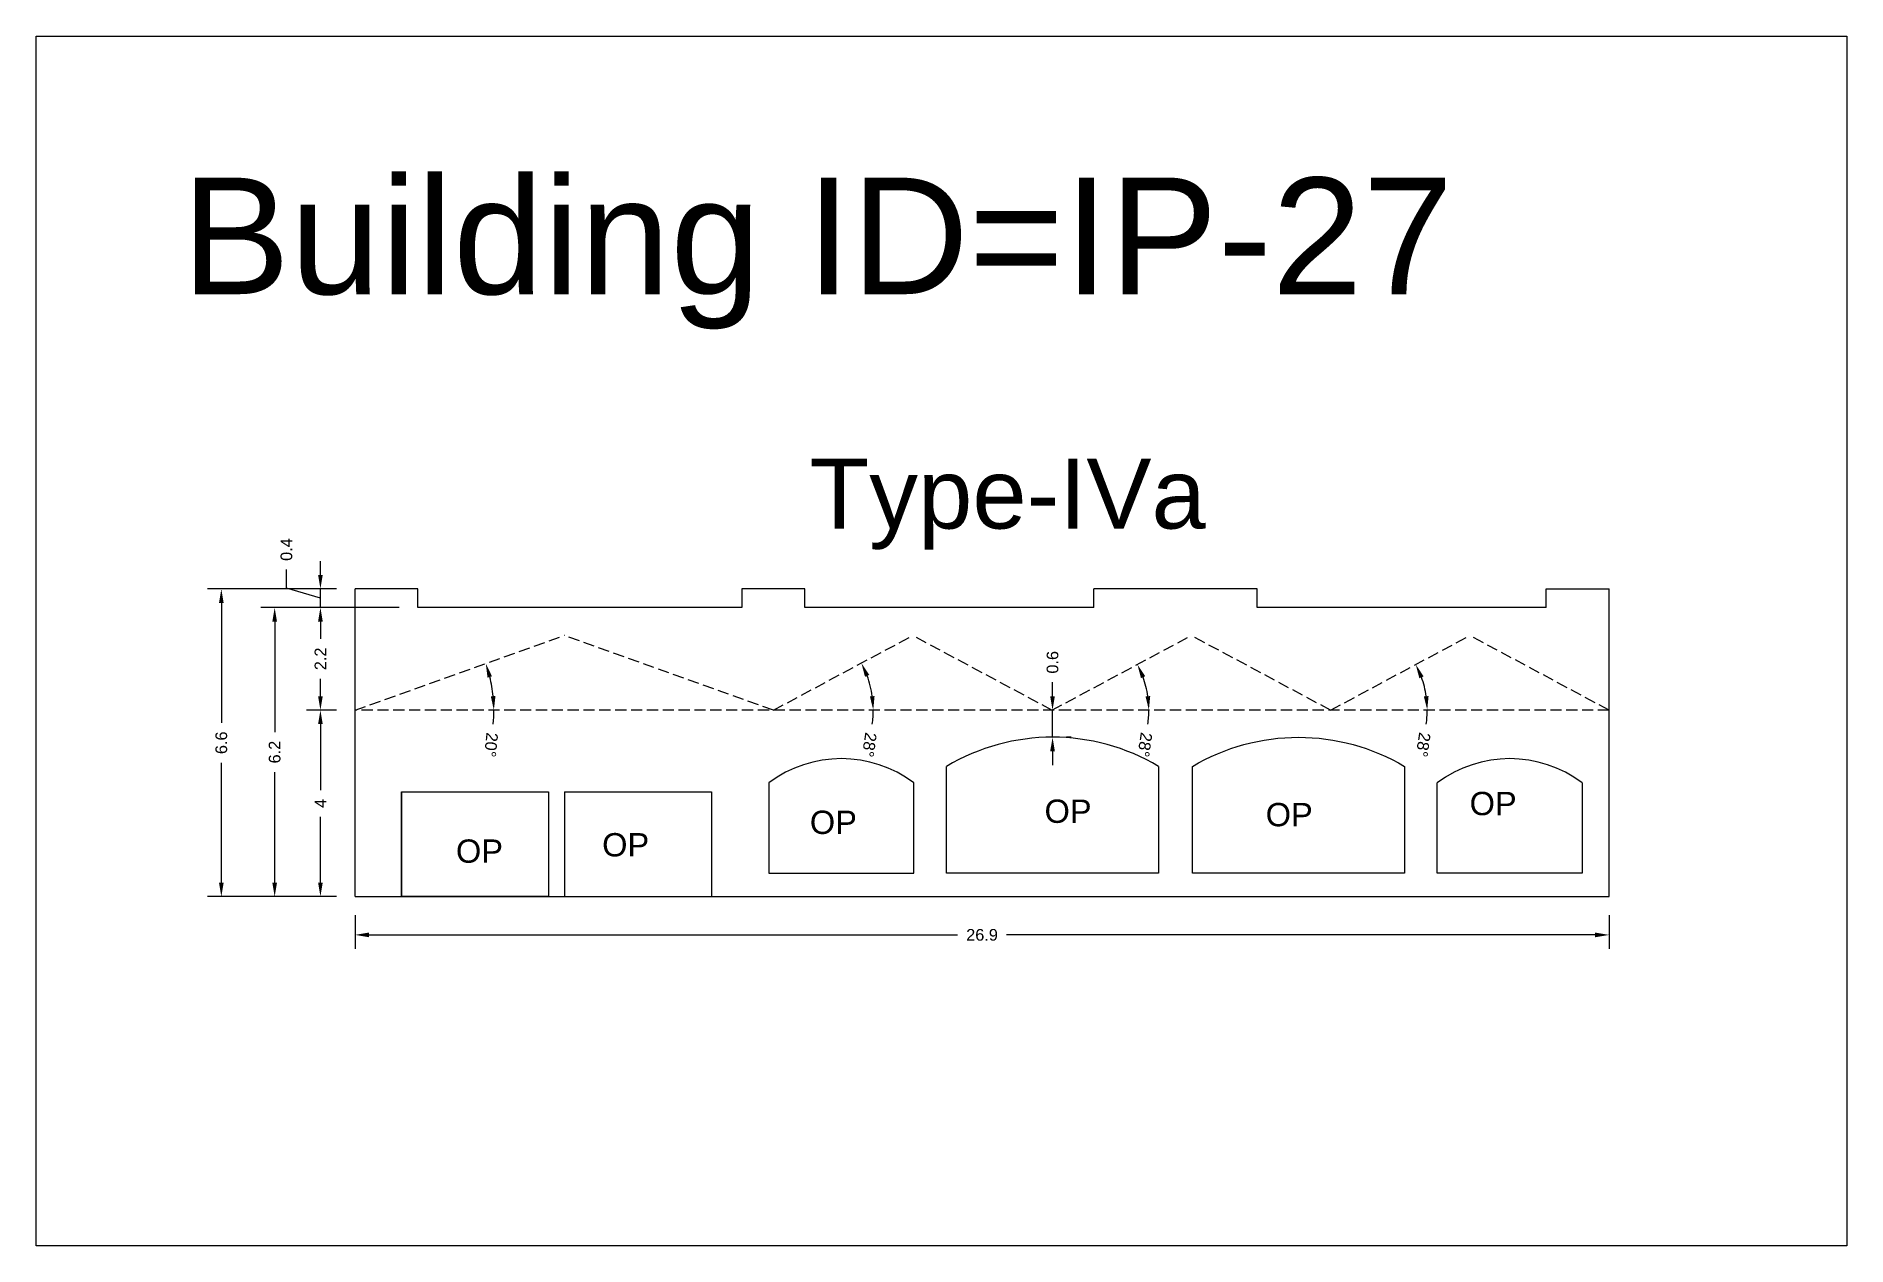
# Model space of a CAD drawing. Header units: metres. Extents: x 3416658 to 3417184, y -6712896 to -6712690.
# Drawn here: x 3416910.6 to 3416949.43, y -6712778.92 to -6712752.97 of the extents above; entities that cross this region are included whole.
import ezdxf

# ---------------------------------------------------------------- set-up
doc = ezdxf.new("R2010")
doc.units = ezdxf.units.M
doc.linetypes.add('ACAD_ISO02W100', pattern=[15, 12, -3])
doc.layers.add('Dotted', color=7, linetype='ACAD_ISO02W100', plot=False)
doc.styles.get("Standard").update_dxf_attribs({"font": 'arial.ttf'})
doc.dimstyles.new('ISO-25', dxfattribs={"dimtxt": 0.25, "dimasz": 0.3, "dimexe": 0.3, "dimexo": 0.4, "dimgap": 0.2, "dimtad": 0, "dimdec": 1, "dimdsep": 46, "dimtxsty": 'Standard', "dimcen": 2.5, "dimadec": 0, "dimazin": 0, "dimtfac": 1, "dimtdec": 1, "dimtmove": 0, "dimatfit": 3, "dimfxl": 1, "dimarcsym": 0})

# ---------------------------------------------------------------- blocks, each defined once
blk = doc.blocks.new('*D217')
at = {"color": 0, "lineweight": -2, "transparency": 16777216}
for p, q in [((3416917.435, -6712771.825), (3416917.435, -6712772.547)), ((3416944.335, -6712771.825), (3416944.335, -6712772.547)), ((3416917.735, -6712772.247), (3416930.358, -6712772.247)), ((3416944.035, -6712772.247), (3416931.412, -6712772.247))]:
    blk.add_line(p, q, dxfattribs=at)
at = {"color": 0, "transparency": 16777216}
for points in [[(3416917.735, -6712772.197), (3416917.735, -6712772.297), (3416917.435, -6712772.247)], [(3416944.035, -6712772.197), (3416944.035, -6712772.297), (3416944.335, -6712772.247)]]:
    blk.add_solid(points, dxfattribs=at)
at = {"layer": 'Defpoints', "color": 0, "transparency": 16777216}
for p in [(3416917.435, -6712771.425), (3416944.335, -6712771.425), (3416944.335, -6712772.247)]:
    blk.add_point(p, dxfattribs=at)
at = {"color": 0, "transparency": 16777216, "insert": (3416930.885, -6712772.247), "char_height": 0.25, "attachment_point": 5}
blk.add_mtext('26.9', dxfattribs=at)
blk = doc.blocks.new('*D218')
at = {"color": 0, "lineweight": -2, "transparency": 16777216}
for start, end in [(5.7746, 13.8489), (354.2254, 0)]:
    blk.add_arc((3416917.435, -6712767.425), 2.978, start, end, dxfattribs=at)
at = {"color": 0, "transparency": 16777216}
for points in [[(3416920.278, -6712766.727), (3416920.374, -6712766.698), (3416920.24, -6712766.425)], [(3416920.448, -6712767.123), (3416920.348, -6712767.128), (3416920.413, -6712767.425)]]:
    blk.add_solid(points, dxfattribs=at)
at = {"layer": 'Defpoints', "color": 0, "transparency": 16777216}
for p in [(3416921.922, -6712765.825), (3416920.336, -6712766.751), (3416917.435, -6712767.425), (3416917.435, -6712767.425), (3416944.335, -6712767.425)]:
    blk.add_point(p, dxfattribs=at)
at = {"color": 0, "transparency": 16777216, "insert": (3416920.353, -6712768.17), "char_height": 0.25, "attachment_point": 5, "rotation": 264.2254}
blk.add_mtext('20°', dxfattribs=at)
blk = doc.blocks.new('*D219')
at = {"color": 0, "lineweight": -2, "transparency": 16777216}
for start, end in [(8.0364, 20.1356), (351.9636, 0)]:
    blk.add_arc((3416926.41, -6712767.425), 2.141, start, end, dxfattribs=at)
at = {"color": 0, "transparency": 16777216}
for points in [[(3416928.374, -6712766.709), (3416928.465, -6712766.668), (3416928.297, -6712766.415)], [(3416928.579, -6712767.123), (3416928.48, -6712767.13), (3416928.551, -6712767.425)]]:
    blk.add_solid(points, dxfattribs=at)
at = {"layer": 'Defpoints', "color": 0, "transparency": 16777216}
for p in [(3416929.397, -6712765.825), (3416928.437, -6712766.736), (3416917.435, -6712767.425), (3416926.41, -6712767.425), (3416944.335, -6712767.425)]:
    blk.add_point(p, dxfattribs=at)
at = {"color": 0, "transparency": 16777216, "insert": (3416928.467, -6712768.168), "char_height": 0.25, "attachment_point": 5, "rotation": 261.9636}
blk.add_mtext('28°', dxfattribs=at)
blk = doc.blocks.new('*D220')
at = {"color": 0, "lineweight": -2, "transparency": 16777216}
for start, end in [(8.277, 19.8949), (351.723, 0)]:
    blk.add_arc((3416932.385, -6712767.425), 2.078, start, end, dxfattribs=at)
at = {"color": 0, "transparency": 16777216}
for points in [[(3416934.294, -6712766.739), (3416934.385, -6712766.698), (3416934.217, -6712766.444)], [(3416934.492, -6712767.123), (3416934.392, -6712767.13), (3416934.463, -6712767.425)]]:
    blk.add_solid(points, dxfattribs=at)
at = {"layer": 'Defpoints', "color": 0, "transparency": 16777216}
for p in [(3416935.372, -6712765.825), (3416934.353, -6712766.756), (3416917.435, -6712767.425), (3416932.385, -6712767.425), (3416944.335, -6712767.425)]:
    blk.add_point(p, dxfattribs=at)
at = {"color": 0, "transparency": 16777216, "insert": (3416934.377, -6712768.167), "char_height": 0.25, "attachment_point": 5, "rotation": 261.723}
blk.add_mtext('28°', dxfattribs=at)
blk = doc.blocks.new('*D221')
at = {"color": 0, "lineweight": -2, "transparency": 16777216}
for start, end in [(8.2966, 19.8753), (351.7034, 0)]:
    blk.add_arc((3416938.36, -6712767.425), 2.074, start, end, dxfattribs=at)
at = {"color": 0, "transparency": 16777216}
for points in [[(3416940.264, -6712766.741), (3416940.356, -6712766.7), (3416940.188, -6712766.446)], [(3416940.462, -6712767.123), (3416940.362, -6712767.13), (3416940.434, -6712767.425)]]:
    blk.add_solid(points, dxfattribs=at)
at = {"layer": 'Defpoints', "color": 0, "transparency": 16777216}
for p in [(3416941.347, -6712765.825), (3416940.323, -6712766.758), (3416917.435, -6712767.425), (3416938.36, -6712767.425), (3416944.335, -6712767.425)]:
    blk.add_point(p, dxfattribs=at)
at = {"color": 0, "transparency": 16777216, "insert": (3416940.347, -6712768.167), "char_height": 0.25, "attachment_point": 5, "rotation": 261.7034}
blk.add_mtext('28°', dxfattribs=at)
blk = doc.blocks.new('*D222')
at = {"color": 0, "lineweight": -2, "transparency": 16777216}
for p, q in [((3416932.397, -6712767.125), (3416932.397, -6712766.825)), ((3416932.397, -6712768.005), (3416932.397, -6712767.425)), ((3416932.797, -6712767.425), (3416932.697, -6712767.425)), ((3416932.797, -6712768.005), (3416932.697, -6712768.005)), ((3416932.397, -6712768.305), (3416932.397, -6712768.605))]:
    blk.add_line(p, q, dxfattribs=at)
at = {"color": 0, "transparency": 16777216}
for points in [[(3416932.347, -6712767.125), (3416932.447, -6712767.125), (3416932.397, -6712767.425)], [(3416932.347, -6712768.305), (3416932.447, -6712768.305), (3416932.397, -6712768.005)]]:
    blk.add_solid(points, dxfattribs=at)
at = {"layer": 'Defpoints', "color": 0, "transparency": 16777216}
for p in [(3416932.397, -6712767.425), (3416932.397, -6712767.425), (3416932.397, -6712768.005)]:
    blk.add_point(p, dxfattribs=at)
at = {"color": 0, "transparency": 16777216, "insert": (3416932.397, -6712766.398), "char_height": 0.25, "attachment_point": 5, "rotation": 90}
blk.add_mtext('0.6', dxfattribs=at)
blk = doc.blocks.new('*D223')
at = {"color": 0, "lineweight": -2, "transparency": 16777216}
for p, q in [((3416917.035, -6712767.425), (3416916.393, -6712767.425)), ((3416916.693, -6712767.725), (3416916.693, -6712769.139)), ((3416916.693, -6712771.125), (3416916.693, -6712769.712)), ((3416917.035, -6712771.425), (3416916.393, -6712771.425))]:
    blk.add_line(p, q, dxfattribs=at)
at = {"color": 0, "transparency": 16777216}
for points in [[(3416916.643, -6712767.725), (3416916.743, -6712767.725), (3416916.693, -6712767.425)], [(3416916.643, -6712771.125), (3416916.743, -6712771.125), (3416916.693, -6712771.425)]]:
    blk.add_solid(points, dxfattribs=at)
at = {"layer": 'Defpoints', "color": 0, "transparency": 16777216}
for p in [(3416916.693, -6712767.425), (3416917.435, -6712767.425), (3416917.435, -6712771.425)]:
    blk.add_point(p, dxfattribs=at)
at = {"color": 0, "transparency": 16777216, "insert": (3416916.693, -6712769.425), "char_height": 0.25, "attachment_point": 5, "rotation": 90}
blk.add_mtext('4', dxfattribs=at)
blk = doc.blocks.new('*D224')
at = {"color": 0, "lineweight": -2, "transparency": 16777216}
for p, q in [((3416918.385, -6712765.225), (3416916.393, -6712765.225)), ((3416916.693, -6712765.525), (3416916.693, -6712765.897)), ((3416916.693, -6712767.125), (3416916.693, -6712766.754)), ((3416917.035, -6712767.425), (3416916.393, -6712767.425))]:
    blk.add_line(p, q, dxfattribs=at)
at = {"color": 0, "transparency": 16777216}
for points in [[(3416916.643, -6712765.525), (3416916.743, -6712765.525), (3416916.693, -6712765.225)], [(3416916.643, -6712767.125), (3416916.743, -6712767.125), (3416916.693, -6712767.425)]]:
    blk.add_solid(points, dxfattribs=at)
at = {"layer": 'Defpoints', "color": 0, "transparency": 16777216}
for p in [(3416916.693, -6712765.225), (3416918.785, -6712765.225), (3416917.435, -6712767.425)]:
    blk.add_point(p, dxfattribs=at)
at = {"color": 0, "transparency": 16777216, "insert": (3416916.693, -6712766.325), "char_height": 0.25, "attachment_point": 5, "rotation": 90}
blk.add_mtext('2.2', dxfattribs=at)
blk = doc.blocks.new('*D225')
at = {"color": 0, "lineweight": -2, "transparency": 16777216}
for p, q in [((3416916.693, -6712764.525), (3416916.693, -6712764.225)), ((3416915.965, -6712764.807), (3416915.965, -6712764.407)), ((3416916.693, -6712765.025), (3416915.965, -6712764.807)), ((3416917.035, -6712764.825), (3416916.393, -6712764.825)), ((3416916.693, -6712765.225), (3416916.693, -6712764.825)), ((3416916.693, -6712765.225), (3416916.693, -6712764.825)), ((3416918.385, -6712765.225), (3416916.393, -6712765.225)), ((3416916.693, -6712765.525), (3416916.693, -6712765.825))]:
    blk.add_line(p, q, dxfattribs=at)
at = {"color": 0, "transparency": 16777216}
for points in [[(3416916.643, -6712764.525), (3416916.743, -6712764.525), (3416916.693, -6712764.825)], [(3416916.643, -6712765.525), (3416916.743, -6712765.525), (3416916.693, -6712765.225)]]:
    blk.add_solid(points, dxfattribs=at)
at = {"layer": 'Defpoints', "color": 0, "transparency": 16777216}
for p in [(3416916.693, -6712764.825), (3416917.435, -6712764.825), (3416918.785, -6712765.225)]:
    blk.add_point(p, dxfattribs=at)
at = {"color": 0, "transparency": 16777216, "insert": (3416915.965, -6712763.98), "char_height": 0.25, "attachment_point": 5, "rotation": 90}
blk.add_mtext('0.4', dxfattribs=at)
blk = doc.blocks.new('*D226')
at = {"color": 0, "lineweight": -2, "transparency": 16777216}
for p, q in [((3416918.385, -6712765.225), (3416915.412, -6712765.225)), ((3416915.712, -6712765.525), (3416915.712, -6712767.898)), ((3416915.712, -6712771.125), (3416915.712, -6712768.752)), ((3416917.035, -6712771.425), (3416915.412, -6712771.425))]:
    blk.add_line(p, q, dxfattribs=at)
at = {"color": 0, "transparency": 16777216}
for points in [[(3416915.662, -6712765.525), (3416915.762, -6712765.525), (3416915.712, -6712765.225)], [(3416915.662, -6712771.125), (3416915.762, -6712771.125), (3416915.712, -6712771.425)]]:
    blk.add_solid(points, dxfattribs=at)
at = {"layer": 'Defpoints', "color": 0, "transparency": 16777216}
for p in [(3416915.712, -6712765.225), (3416918.785, -6712765.225), (3416917.435, -6712771.425)]:
    blk.add_point(p, dxfattribs=at)
at = {"color": 0, "transparency": 16777216, "insert": (3416915.712, -6712768.325), "char_height": 0.25, "attachment_point": 5, "rotation": 90}
blk.add_mtext('6.2', dxfattribs=at)
blk = doc.blocks.new('*D227')
at = {"color": 0, "lineweight": -2, "transparency": 16777216}
for p, q in [((3416917.035, -6712764.825), (3416914.268, -6712764.825)), ((3416914.568, -6712765.125), (3416914.568, -6712767.697)), ((3416914.568, -6712771.125), (3416914.568, -6712768.554)), ((3416917.035, -6712771.425), (3416914.268, -6712771.425))]:
    blk.add_line(p, q, dxfattribs=at)
at = {"color": 0, "transparency": 16777216}
for points in [[(3416914.518, -6712765.125), (3416914.618, -6712765.125), (3416914.568, -6712764.825)], [(3416914.518, -6712771.125), (3416914.618, -6712771.125), (3416914.568, -6712771.425)]]:
    blk.add_solid(points, dxfattribs=at)
at = {"layer": 'Defpoints', "color": 0, "transparency": 16777216}
for p in [(3416914.568, -6712764.825), (3416917.435, -6712764.825), (3416917.435, -6712771.425)]:
    blk.add_point(p, dxfattribs=at)
at = {"color": 0, "transparency": 16777216, "insert": (3416914.568, -6712768.125), "char_height": 0.25, "attachment_point": 5, "rotation": 90}
blk.add_mtext('6.6', dxfattribs=at)

msp = doc.modelspace()

# ---------------------------------------------------------------- linework, layer by layer
for points in [[(3416910.597, -6712752.965), (3416949.433, -6712752.965), (3416949.433, -6712778.917), (3416910.597, -6712778.917)], [(3416918.433, -6712769.175), (3416921.583, -6712769.175), (3416921.583, -6712771.425), (3416918.433, -6712771.425)]]:
    msp.add_lwpolyline(points, close=True)
for points in [[(3416917.435, -6712771.425), (3416917.435, -6712764.825)], [(3416918.785, -6712764.825), (3416917.435, -6712764.825)], [(3416918.785, -6712765.225), (3416918.785, -6712764.825)], [(3416927.085, -6712764.825), (3416925.735, -6712764.825)], [(3416925.735, -6712764.825), (3416925.735, -6712765.225)], [(3416927.085, -6712765.225), (3416927.085, -6712764.825)], [(3416936.785, -6712764.825), (3416933.285, -6712764.825)], [(3416933.285, -6712765.225), (3416933.285, -6712764.825)], [(3416936.785, -6712765.225), (3416936.785, -6712764.825)], [(3416942.985, -6712765.225), (3416942.985, -6712764.825)], [(3416942.985, -6712764.825), (3416944.335, -6712764.825)], [(3416944.335, -6712771.425), (3416944.335, -6712764.825)], [(3416925.735, -6712765.225), (3416918.785, -6712765.225)], [(3416933.285, -6712765.225), (3416927.085, -6712765.225)], [(3416942.985, -6712765.225), (3416936.785, -6712765.225)], [(3416934.672, -6712768.633), (3416934.672, -6712770.925), (3416930.123, -6712770.925), (3416930.123, -6712768.633)], [(3416918.433, -6712769.175), (3416918.433, -6712771.425)], [(3416918.433, -6712769.175), (3416921.583, -6712769.175)], [(3416921.583, -6712769.175), (3416921.583, -6712771.425)], [(3416921.929, -6712769.175), (3416925.079, -6712769.175)], [(3416921.929, -6712769.175), (3416921.929, -6712771.425)], [(3416925.079, -6712769.175), (3416925.079, -6712771.425)], [(3416943.758, -6712768.986), (3416943.758, -6712770.925), (3416940.649, -6712770.925), (3416940.649, -6712768.986)], [(3416917.435, -6712771.425), (3416944.335, -6712771.425)]]:
    msp.add_lwpolyline(points)
msp.add_lwpolyline([(3416939.947, -6712768.633), (3416939.947, -6712770.925), (3416935.398, -6712770.925), (3416935.398, -6712768.633, -0.27573)], format="xyb", close=True)
msp.add_lwpolyline([(3416929.421, -6712768.986, 0.335261), (3416926.312, -6712768.986), (3416926.312, -6712770.925), (3416929.421, -6712770.925), (3416929.421, -6712768.986)], format="xyb")
for centre, radius, start, end in [((3416932.397, -6712772.444), 4.439, 59.1698, 120.8302), ((3416942.204, -6712771.043), 2.578, 52.9314, 127.0686)]:
    msp.add_arc(centre, radius, start, end)
at = {"layer": 'Dotted', "ltscale": 0.02}
for points in [[(3416917.435, -6712767.425), (3416921.922, -6712765.825)], [(3416926.41, -6712767.425), (3416921.922, -6712765.825)], [(3416926.41, -6712767.425), (3416929.397, -6712765.825)], [(3416932.385, -6712767.425), (3416929.397, -6712765.825)], [(3416932.385, -6712767.425), (3416935.372, -6712765.825)], [(3416938.36, -6712767.425), (3416935.372, -6712765.825)], [(3416938.36, -6712767.425), (3416941.347, -6712765.825)], [(3416944.335, -6712767.425), (3416941.347, -6712765.825)], [(3416944.335, -6712767.425), (3416917.435, -6712767.425)]]:
    msp.add_lwpolyline(points, dxfattribs=at)

# ---------------------------------------------------------------- texts
at = {"attachment_point": 1}
for s, heights, insert, char_height in [('Building ID=IP-27', [0.517], (3416913.714, -6712756), 2.5), ('Type-IVa  ', [0.517], (3416927.184, -6712762.029), 1.5), ('OP', [0], (3416932.225, -6712769.343), 0.5), ('OP', [0], (3416941.343, -6712769.178), 0.5), ('OP', [0], (3416927.191, -6712769.581), 0.5), ('OP', [0], (3416936.969, -6712769.416), 0.5), ('OP', [0], (3416922.736, -6712770.063), 0.5), ('OP', [0], (3416919.6, -6712770.199), 0.5)]:
    msp.add_mtext_dynamic_manual_height_columns(s, width=67.86454, gutter_width=12.5, heights=heights, dxfattribs=dict(at, insert=insert, char_height=char_height))

# ---------------------------------------------------------------- dimensions: what is measured, and where the dimension line sits
for base, p1, p2, picture, middle in [((3416916.693, -6712764.825), (3416918.785, -6712765.225), (3416917.435, -6712764.825), '*D225', (3416915.965, -6712764.207)), ((3416916.693, -6712765.225), (3416917.435, -6712767.425), (3416918.785, -6712765.225), '*D224', (3416916.693, -6712766.325))]:
    dim = msp.add_linear_dim(base=base, p1=p1, p2=p2, angle=90, dimstyle='ISO-25', override={"dimtmove": 1})
    dim.commit()
    dim.dimension.update_dxf_attribs({"geometry": picture, "text_midpoint": middle})
for base, p1, p2, picture, middle in [((3416914.568, -6712764.825), (3416917.435, -6712771.425), (3416917.435, -6712764.825), '*D227', (3416914.568, -6712768.125)), ((3416915.712, -6712765.225), (3416917.435, -6712771.425), (3416918.785, -6712765.225), '*D226', (3416915.712, -6712768.325)), ((3416932.397, -6712767.425), (3416932.397, -6712768.005), (3416932.397, -6712767.425), '*D222', (3416932.397, -6712766.398)), ((3416916.693, -6712767.425), (3416917.435, -6712771.425), (3416917.435, -6712767.425), '*D223', (3416916.693, -6712769.425))]:
    dim = msp.add_linear_dim(base=base, p1=p1, p2=p2, angle=90, dimstyle='ISO-25')
    dim.commit()
    dim.dimension.update_dxf_attribs({"geometry": picture, "text_midpoint": middle})
for base, line1, picture, middle in [((3416920.336, -6712766.751), ((3416917.435, -6712767.425), (3416921.922, -6712765.825)), '*D218', (3416920.353, -6712768.17)), ((3416928.437, -6712766.736), ((3416926.41, -6712767.425), (3416929.397, -6712765.825)), '*D219', (3416928.467, -6712768.168)), ((3416934.353, -6712766.756), ((3416932.385, -6712767.425), (3416935.372, -6712765.825)), '*D220', (3416934.377, -6712768.167)), ((3416940.323, -6712766.758), ((3416938.36, -6712767.425), (3416941.347, -6712765.825)), '*D221', (3416940.347, -6712768.167))]:
    dim = msp.add_angular_dim_2l(base=base, line1=line1, line2=((3416944.335, -6712767.425), (3416917.435, -6712767.425)), dimstyle='ISO-25')
    dim.commit()
    dim.dimension.update_dxf_attribs({"geometry": picture, "text_midpoint": middle})
dim = msp.add_linear_dim(base=(3416944.335, -6712772.247), p1=(3416917.435, -6712771.425), p2=(3416944.335, -6712771.425), dimstyle='ISO-25')
dim.commit()
dim.dimension.update_dxf_attribs({"geometry": '*D217', "text_midpoint": (3416930.885, -6712772.247)})

doc.saveas('drawing.dxf')
